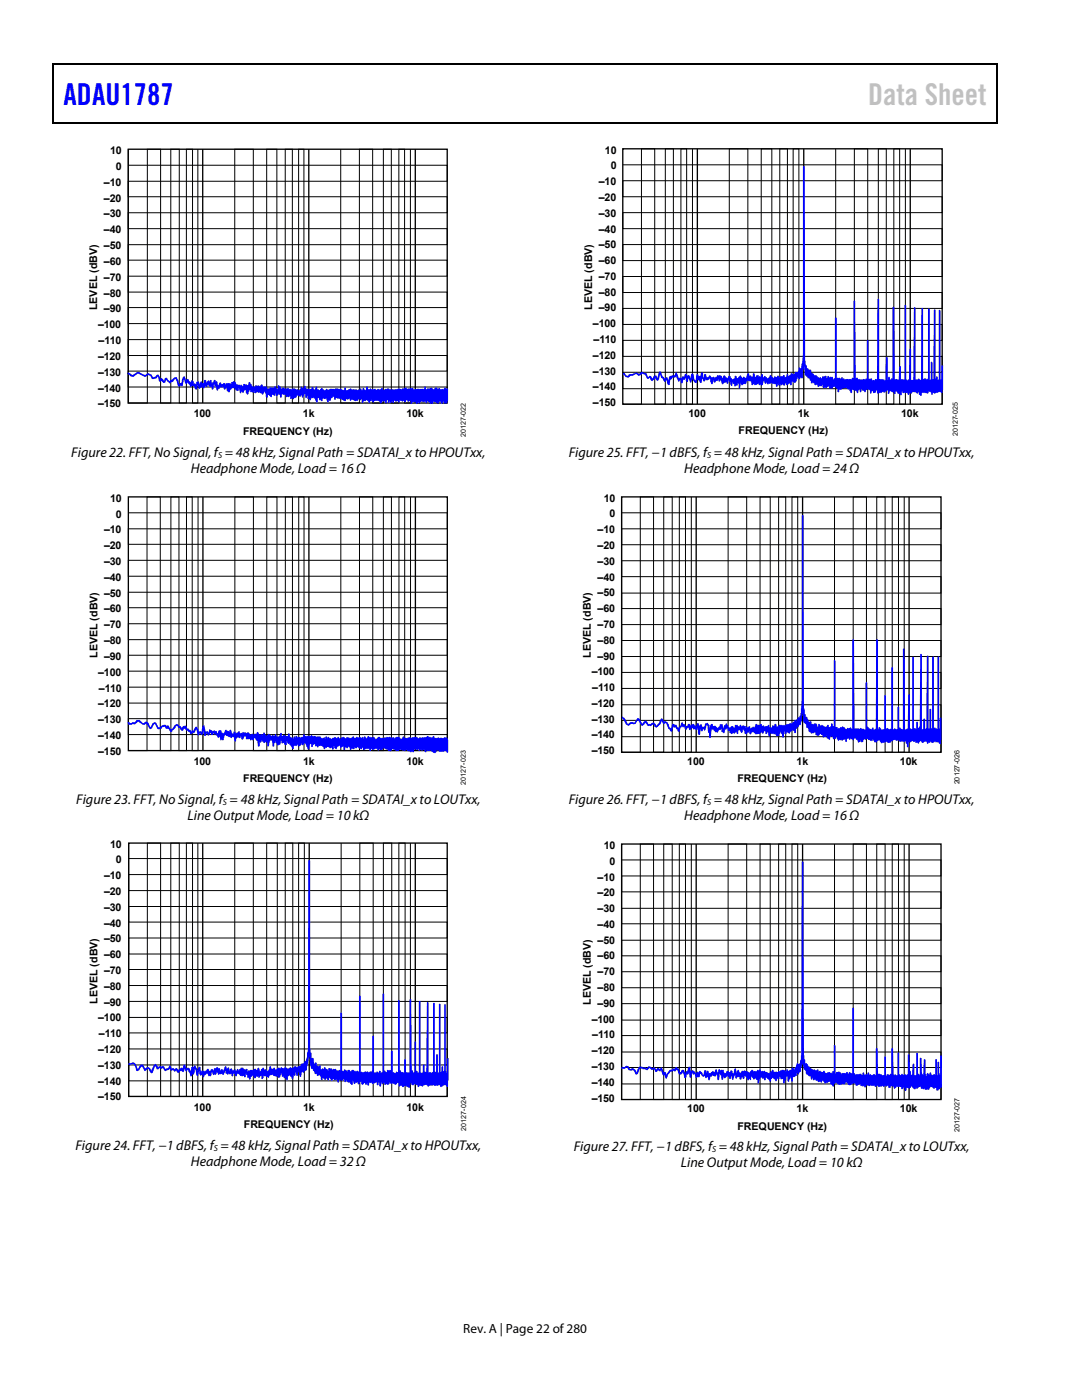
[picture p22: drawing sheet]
<svg xmlns="http://www.w3.org/2000/svg" width="216mm" height="279mm" viewBox="0 0 216 279" stroke-linecap="round" stroke-linejoin="round" font-family="sans-serif">
<defs><g id="words">
<text font-size="6" fill="#00f" x="12.7" y="21">ADAU1787</text>
<text font-size="6" fill="#c0c0c0" x="173.2" y="21">Data Sheet</text>
<g font-size="2.8">
<text x="14.2" y="91.1">Figure 22. FFT, No Signal, f = 48 kHz, Signal Path = SDATAI_x to HPOUTxx,</text>
<text x="38.1" y="94.3">Headphone Mode, Load = 16 Ω</text>
<text x="113.5" y="91.1">Figure 25. FFT, −1 dBFS, f = 48 kHz, Signal Path = SDATAI_x to HPOUTxx,</text>
<text x="136.5" y="94.3">Headphone Mode, Load = 24 Ω</text>
<text x="15.2" y="160.4">Figure 23. FFT, No Signal, f = 48 kHz, Signal Path = SDATAI_x to LOUTxx,</text>
<text x="113.5" y="160.4">Figure 26. FFT, −1 dBFS, f = 48 kHz, Signal Path = SDATAI_x to HPOUTxx,</text>
<text x="37.4" y="163.6">Line Output Mode, Load = 10 kΩ</text>
<text x="136.5" y="163.6">Headphone Mode, Load = 16 Ω</text>
<text x="15" y="229.4">Figure 24. FFT, −1 dBFS, f = 48 kHz, Signal Path = SDATAI_x to HPOUTxx,</text>
<text x="38.1" y="232.6">Headphone Mode, Load = 32 Ω</text>
<text x="114.5" y="229.7">Figure 27. FFT, −1 dBFS, f = 48 kHz, Signal Path = SDATAI_x to LOUTxx,</text>
<text x="135.9" y="232.9">Line Output Mode, Load = 10 kΩ</text>
</g>
<text font-size="2.6" x="92.4" y="266">Rev. A | Page 22 of 280</text>
<g font-size="2.1">
<text x="22" y="30.8">10</text>
<text x="23.1" y="33.9">0</text>
<text x="120.7" y="30.7">10</text>
<text x="121.9" y="33.8">0</text>
<text x="20.7" y="40.2">–20</text>
<text x="20.7" y="37.1">–10</text>
<text x="119.5" y="40.1">–20</text>
<text x="119.5" y="37">–10</text>
<text x="20.7" y="46.6">–40</text>
<text x="20.7" y="43.4">–30</text>
<text x="119.5" y="46.4">–40</text>
<text x="119.5" y="43.3">–30</text>
<text x="20.7" y="52.9">–60</text>
<text x="20.7" y="49.7">–50</text>
<text x="119.5" y="52.7">–60</text>
<text x="119.5" y="49.6">–50</text>
<text x="20.7" y="59.2">–80</text>
<text x="20.7" y="56">–70</text>
<text x="119.5" y="59">–80</text>
<text x="119.5" y="55.9">–70</text>
<text x="19.4" y="61.9" transform="rotate(-90 19.4 61.9)">LEVEL (dBV)</text>
<text x="19.6" y="65.5">–100</text>
<text x="20.7" y="62.3">–90</text>
<text x="118.2" y="61.8" transform="rotate(-90 118.2 61.8)">LEVEL (dBV)</text>
<text x="118.3" y="65.3">–100</text>
<text x="119.5" y="62.2">–90</text>
<text x="19.6" y="71.8">–120</text>
<text x="19.7" y="68.7">–110</text>
<text x="118.3" y="71.6">–120</text>
<text x="118.4" y="68.5">–110</text>
<text x="19.6" y="75">–130</text>
<text x="118.3" y="77.9">–140</text>
<text x="118.3" y="74.8">–130</text>
<text x="19.6" y="81.3">–150</text>
<text x="19.6" y="78.1">–140</text>
<text x="38.7" y="83.2">100</text>
<text x="60.5" y="83.2">1k</text>
<text x="81.1" y="83.2">10k</text>
<text x="118.3" y="81.1">–150</text>
<text x="137.4" y="83.1">100</text>
<text x="159.2" y="83.1">1k</text>
<text x="179.8" y="83.1">10k</text>
<text x="48.5" y="86.8">FREQUENCY (Hz)</text>
<text x="147.4" y="86.7">FREQUENCY (Hz)</text>
<text x="22" y="100.1">10</text>
<text x="120.5" y="100.1">10</text>
<text x="20.8" y="106.5">–10</text>
<text x="23.1" y="103.3">0</text>
<text x="119.2" y="106.4">–10</text>
<text x="121.6" y="103.3">0</text>
<text x="20.8" y="112.8">–30</text>
<text x="20.8" y="109.6">–20</text>
<text x="119.2" y="112.7">–30</text>
<text x="119.2" y="109.6">–20</text>
<text x="20.8" y="119.1">–50</text>
<text x="20.8" y="115.9">–40</text>
<text x="119.2" y="119">–50</text>
<text x="119.2" y="115.9">–40</text>
<text x="20.8" y="125.4">–70</text>
<text x="20.8" y="122.2">–60</text>
<text x="119.2" y="125.3">–70</text>
<text x="119.2" y="122.2">–60</text>
<text x="19.4" y="131.3" transform="rotate(-90 19.4 131.3)">LEVEL (dBV)</text>
<text x="20.8" y="131.7">–90</text>
<text x="20.8" y="128.5">–80</text>
<text x="117.9" y="131.3" transform="rotate(-90 117.9 131.3)">LEVEL (dBV)</text>
<text x="119.2" y="131.6">–90</text>
<text x="119.2" y="128.5">–80</text>
<text x="19.6" y="134.9">–100</text>
<text x="118.1" y="134.8">–100</text>
<text x="118.2" y="137.9">–110</text>
<text x="19.6" y="141.2">–120</text>
<text x="19.7" y="138">–110</text>
<text x="118.1" y="141.1">–120</text>
<text x="19.6" y="147.5">–140</text>
<text x="19.6" y="144.3">–130</text>
<text x="118.1" y="147.4">–140</text>
<text x="118.1" y="144.2">–130</text>
<text x="19.6" y="150.6">–150</text>
<text x="38.7" y="152.6">100</text>
<text x="60.5" y="152.6">1k</text>
<text x="81.1" y="152.6">10k</text>
<text x="118.1" y="150.5">–150</text>
<text x="137.1" y="152.6">100</text>
<text x="158.9" y="152.6">1k</text>
<text x="179.6" y="152.6">10k</text>
<text x="48.5" y="156.1">FREQUENCY (Hz)</text>
<text x="147.1" y="156.1">FREQUENCY (Hz)</text>
<text x="22" y="169.2">10</text>
<text x="23.1" y="172.3">0</text>
<text x="120.5" y="169.4">10</text>
<text x="121.6" y="172.6">0</text>
<text x="20.8" y="178.6">–20</text>
<text x="20.8" y="175.5">–10</text>
<text x="119.2" y="178.9">–20</text>
<text x="119.2" y="175.7">–10</text>
<text x="20.8" y="184.9">–40</text>
<text x="20.8" y="181.8">–30</text>
<text x="119.2" y="185.2">–40</text>
<text x="119.2" y="182">–30</text>
<text x="20.8" y="191.2">–60</text>
<text x="20.8" y="188.1">–50</text>
<text x="119.2" y="191.5">–60</text>
<text x="119.2" y="188.3">–50</text>
<text x="20.8" y="197.5">–80</text>
<text x="20.8" y="194.4">–70</text>
<text x="119.2" y="197.8">–80</text>
<text x="119.2" y="194.6">–70</text>
<text x="19.4" y="200.3" transform="rotate(-90 19.4 200.3)">LEVEL (dBV)</text>
<text x="19.6" y="203.8">–100</text>
<text x="20.8" y="200.7">–90</text>
<text x="117.9" y="200.6" transform="rotate(-90 117.9 200.6)">LEVEL (dBV)</text>
<text x="119.2" y="200.9">–90</text>
<text x="19.7" y="207">–110</text>
<text x="118.1" y="204.1">–100</text>
<text x="118.2" y="207.2">–110</text>
<text x="19.6" y="213.3">–130</text>
<text x="19.6" y="210.1">–120</text>
<text x="118.1" y="213.5">–130</text>
<text x="118.1" y="210.4">–120</text>
<text x="19.6" y="219.6">–150</text>
<text x="19.6" y="216.4">–140</text>
<text x="38.7" y="221.7">100</text>
<text x="60.5" y="221.7">1k</text>
<text x="81.1" y="221.7">10k</text>
<text x="118.1" y="219.8">–150</text>
<text x="118.1" y="216.7">–140</text>
<text x="137.1" y="221.9">100</text>
<text x="158.9" y="221.9">1k</text>
<text x="179.6" y="221.9">10k</text>
<text x="48.6" y="225.2">FREQUENCY (Hz)</text>
<text x="147.1" y="225.4">FREQUENCY (Hz)</text>
</g>
<g font-size="1.8">
<text x="43.5" y="91.3">S</text>
<text x="141.1" y="91.3">S</text>
<text x="44.5" y="160.6">S</text>
<text x="141.1" y="160.6">S</text>
<text x="42.7" y="229.6">S</text>
<text x="142.1" y="229.9">S</text>
</g>
<g font-size="1.4">
<text x="93" y="87.2" transform="rotate(-90 93 87.2)">20127-022</text>
<text x="191.2" y="87.1" transform="rotate(-90 191.2 87.1)">20127-025</text>
<text x="93" y="156.6" transform="rotate(-90 93 156.6)">20127-023</text>
<text x="191.5" y="156.5" transform="rotate(-90 191.5 156.5)">20127-026</text>
<text x="93" y="225.6" transform="rotate(-90 93 225.6)">20127-024</text>
<text x="191.5" y="225.8" transform="rotate(-90 191.5 225.8)">20127-027</text>
</g>
</g></defs>
<path d="M10.5 12.7h.3v1h-.3zM198.8 12.7h.2v1h-.2zM198.8 12.7h.2v.3h-.2zM198.8 24.4h.2v.3h-.2z" fill="#000"/>
<path d="M10.5 12.8h188.3M10.7 13.7v11M198.9 13.7v11M10.5 24.5h188.3" fill="none" stroke="#000" stroke-width=".25"/>
<path d="M25.6 29.8h63.6v50.6h-63.6zM40.4 29.8v50.6M61.6 29.8v50.6M82.9 29.8v50.6" fill="none" stroke="#000" stroke-width=".27"/>
<path d="M25.6 29.8v50.6h3.8v-50.6h2.6v50.6h2.1v-50.6h1.7v50.6h1.4v-50.6h1.2v50.6h1.1v-50.6M25.6 33h63.6v3.2h-63.6v3.1h63.6v3.2h-63.6v3.1h63.6v3.2h-63.6v3.1h63.6v3.2h-63.6v3.2h63.6v3.1h-63.6v3.2h63.6v3.2h-63.6v3.2h63.6v3.1h-63.6v3.1h63.6v3.2M68 29.8v50.6h3.7v-50.6h2.7v50.6h2.1v-50.6h1.6v50.6h1.5v-50.6h1.1v50.6h1.2v-50.6M46.8 80.4v-50.6h3.7v50.6h2.7v-50.6h2v50.6h1.7v-50.6h1.4v50.6h1.3v-50.6h1v50.6" fill="none" stroke="#000" stroke-width=".2"/>
<path d="M25.6 74.3l.9 .5 .8-.6h.4l.8 .5a.48 .48 0 0 0 .8-.1l.4-.1 .5 .2 .3 .6 .5-.1 .3-.4h.3l.4 .8 .1-.1h.2l.5 .6 .1-.5 .2-.2 .3 .1 .4 .6 .1-.2 .5-.1 .3-.4 .5-.1 .4 .6 .2 .8 .1-.3h.3l.1-.7 .4-.6 .2 .1 .3 .8v-.3l.3-.1 .3 .6 .1-.1 .2 .2 .1-.3 .2-.1 .2 .2 .1 .6v-.2h.3l.1 .3v-.5l.3-.2 .3 .1 .1 .6 .3-.7h.2l.1 .4 .2-.1v.2l.1-.7a.26 .26 0 0 1 .3 0 .26 .26 0 0 1 .2 .2l.1 .3 .1-.4 .3-.1 .1 .4 .1-.4h.3l.1 .8v-.3l.3-.1v-.2a.26 .26 0 0 1 .1-.2 .26 .26 0 0 1 .3 0v.3l.3-.1 .2 .8 .1-.1 .2-.4 .3-.1 .1 .4 .6-.3 .1 .4 .2-.4 .2 .3 .2-.3 .2 .1 .3-.1 .1 .2v-.3l.5-.2 .4 .2 .2 .5h.6l.1 .2 .1-.2h.2l.2 .4 .1-.4a.23 .23 0 0 1 .3-.2 .23 .23 0 0 1 .2 .3l.1-.2 .2 .2 .3-.1v-.5l.1-.1 .2 .1 .6 .9 .1-.1 .2 .1 .3-.3 .2 .3 .2-.3 .4 .3 .3-.5 .3 .5 .4-.1 .1 .1h.2l.1 .4 .5-.1 .1-.2 .8 .1 .2-.3 .5 .6v-.6l.2-.2 .4 .3v.3h.2a.32 .32 0 0 1 .4-.2 .32 .32 0 0 1 .2 .3h.5l.1-.2 .2 .4 .2-.2a.35 .35 0 0 1 .5 .4l.1-.4 .1-.1 .6 .1v.4a.33 .33 0 0 1 .3-.3 .33 .33 0 0 1 .4 .2l.2-.7 .6 .2 .2-.4 .5 .7 .1-.2 .4 .2 .3-.1 .2-.4 .3 .3 .1 .4 .4-.7 .2 .1v.4l.5 .2 .1-.2a.28 .28 0 0 1 .3-.3 .28 .28 0 0 1 .3 .4l.2-.1v.4l.5-.5 .1 .2h.4l.2-.2h.7l.2 .2a.3 .3 0 0 1 .1-.3 .3 .3 0 0 1 .4 .1l.2 .1 .5-.1 .3 .3h.4v-.4l.2-.2 .1 .2v.5l.2-.1a1 1 0 0 1 1.1-.2h.8l.2 .2a.28 .28 0 0 1 .3-.2 .28 .28 0 0 1 .2 .3l.1-.4h.2l.1 .3h.1v-.3l.2-.2 .2 .4 .2 .1 .3-.7h.2l.1 .6 .4-.3 .6 .3 .2-.2 .3 .2 .4-.2 .4 .2 .4-.4 .2 .2v.3l.5-.3 .2 .2a.41 .41 0 0 1 .7-.1l1.3 .1 .5-.3 .5 .2 .8-.4 .2 .3h.7l.2-.2 .1 .1 .2-.1 .4 .4 .7-.3 .4 .2h.7l.1-.1 .2-.4 .2 .1v.4l.2 .1v-.2l.5-.1a.49 .49 0 0 1 .8 .3l.2-.1a.27 .27 0 0 1 .2-.4 .27 .27 0 0 1 .3 .3l.1-.1 .2 .2 .2-.3 .1 .4 .5-.2 .2 .1 .3-.4 .6 .4v2.2l-.1 .6h-.7l-.1-.4-.2 .4-.3-.1a.25 .25 0 0 0-.3-.2 .25 .25 0 0 0-.2 .3l-.1 .1-.2-.3-.1 .1-.6-.2-.1 .3h-.3l-.1-.3-.1 .4-.2-.4-.2 .1-.2-.2-.2 .3-.2-.3-.4 .1-.4-.1-.4 .4-.3-.3v.2a.28 .28 0 0 1-.4 .2 .28 .28 0 0 1-.1-.4h-.3l-.2 .1-.1-.2v.3l-.2 .2-.2-.1v-.4l-.3-.1v.2l-.3-.1v-.2h-.3l-.2 .4-.2-.3-.3 .2-.5-.4v.4l-.2 .1-.3-.3a.36 .36 0 0 1-.6 0l-.3 .4-.1-.3-.3 .3-.3-.3-.1 .3-.3-.6-.2 .7h-.2l-.1-.4a.41 .41 0 0 0-.7 .2l-.1 .2a.91 .91 0 0 0-1.3-.4l-.1-.1v.3h-.3l-.1-.6-.1 .4-.2-.1-.2 .4-.2-.4-.3-.2-.3 .3-.2-.3-.4 .6-.1-.2v-.6l-.3 .3-.2-.4-.3 .4a1.27 1.27 0 0 1-1.2-.2l-.1 .2h-.3l-.1-.4a.41 .41 0 0 1-.7 .1v.4l-.5-.1a.42 .42 0 0 1-.4-.5l-.2 .2-.7-.1-.2-.1-.2 .4-.1-.2v-.3l-.3-.2-.4 .8-.3 .1-.1-.2v.4l-.2 .1-.4-.9-.1 .3-.4-.2-.2 .5-.1 .1-.2-.2v-.4v.3h-.3l-.1-.4-.2 .1v.7l-.2 .1-.3-.4v-.4l-.8-.1-.2 .5-.2-.3-.3-.1v-.5l-.3 .5-.2-.2v-.6l-.1-.1-.2 .2a.4 .4 0 0 1-.3 .5l-.2-.5a.31 .31 0 0 1-.2 .3 .31 .31 0 0 1-.3-.1l-.4-.1v.4l-.3 .2-.2-.1-.2 .3-.2-.2v-.2l-.1 .3-.3-.1-.1-.7-.1 .4-.6 .1-.1-.5-.6-.1h-.2v.6l-.2 .1-.4-.8-.4 .5-.2-.2-.1-.4v.5h-.2l-.3-.3-.1 .5-.2 .1-.4-.5h-.2v.4l-.2 .2-.3-.3v-.6l-.2-.2v-.3l-.2 .5a.22 .22 0 0 1-.3 .2 .22 .22 0 0 1-.1-.3l-.3 .1-.1-.3-.2 .2-.2-.2-.5 .3-.3-.5-.1 .4-.2-.1v-.2l-.3 .2-.1-.4h-.1v.2l-.4 .6-.4-.3v-.5l-.3 .1v.3a.3 .3 0 0 1-.3 .1 .3 .3 0 0 1-.2-.3l-.1 .4-.2-.1-.2-.9-.2 .5a.58 .58 0 0 1-.7-.5l-.1-.1-.5 .1-.3 .6a.38 .38 0 0 1-.5 .1 .38 .38 0 0 1-.2-.4l-.1-.6-.1 .5a.33 .33 0 0 1-.5-.4l-.1-.1-.3 .2-.2-.2-.5 .8-.2-.2-.1-.6-.2-.1-.1-.4-.2 .9-.2 .2-.2-.1-.1-.6-.3 .1-.3-.5-.2 .5h-.3v-.2l-.2 .5-.6-.1-.1-.2v.1l-.3 .3-.2-.2-.1-.7-.2 1-.2 .1-.2-.2-.1-.4-.4-.1-.1-.3a.3 .3 0 0 1-.1 .3 .3 .3 0 0 1-.3 .1l-.1-.5-.3-.2-.1-.2-.2 .3-.3-.2-.2-.7-.3 1.3-.1 .1-.2-.2-.3 .3-.3-.1-.4-1.5-.4 .3a.39 .39 0 0 1-.5 .3l-.1 .2-.2 .1-.7-.7-.3 .5-.3 .1-.4-.4-.2 .2-.3-.1-.3-1-.2 .5h-.7h-.2l-.4-.7-.4-.1-.3 .3a.64 .64 0 0 1-.8-.2l-.9-.3-.9 .6-.6-.1-.2-.3-.4-.2z" fill="#00f"/>
<path d="M25.6 99.2h63.7v50.6h-63.7zM40.5 99.2v50.6M61.6 99.2v50.6M82.9 99.2v50.6" fill="none" stroke="#000" stroke-width=".27"/>
<path d="M39.5 99.2v50.6h-1.1v-50.6h-1.2v50.6h-1.5v-50.6h-1.6v50.6h-2.1v-50.6h-2.7v50.6h-3.7M68 99.2v50.6h3.7v-50.6h2.7v50.6h2.1v-50.6h1.6v50.6h1.5v-50.6h1.2v50.6h1.1v-50.6M25.6 102.3h63.7v3.2h-63.7v3.1h63.7v3.2h-63.7v3.2h63.7v3.2h-63.7v3.1h63.7v3.2h-63.7v3.2h63.7v3.1h-63.7v3.1h63.7v3.2h-63.7v3.2h63.7v3.1h-63.7v3.2h63.7v3.2M46.9 149.8v-50.6h3.7v50.6h2.6v-50.6h2.1v50.6h1.6v-50.6h1.5v50.6h1.2v-50.6h1.1v50.6" fill="none" stroke="#000" stroke-width=".2"/>
<path d="M25.4 144.2l.3-.2 .4 .3 .4-.2a.64 .64 0 0 0 .8-.4h.5l.7 .6h.2a.55 .55 0 0 1 .8-.2l.5 1 .5-.8 .3-.2 .3 .1 .5 1 .4-.1 .3-.3a.68 .68 0 0 1 1 .2v-.2h.3l.5 .8 .5-.5a.59 .59 0 0 1 .5-.5 .59 .59 0 0 1 .7 .3h.2l.3 .5 .2-.5 .4-.1h.2l.3 .7 .2-.1 .1 .2 .3 .1 .2 .4 .2-.4 .2 .1 .4-.7 .2-.1 .5 1 .3-.1 .2 .3 .2-1.3 .2-.2 .2 .1 .2 1.2h.6v.3l.2-.8 .5 .2v.2l.5-.2 .1 .3 .3-.1 .1 .4h.2l.1-.4a.34 .34 0 0 1 .3-.2 .34 .34 0 0 1 .3 .2v.4l.1-.1 .2 .1 .1 .2 .4-.8 .2-.1 .1 .2 .5 .2 .2-.4 .2 .4v.3h.1l.2 .2 .2-.5h.2l.1 .3 .3-.1 .2 .1v-.3h.2h.1l.1 .5 .1-.2h.4l.1-.2 .4 .2 .1-.1 .3 .1 .2-.1 .3 .1 .1 .4 .4-.3 .3 .2 .1-.2h.4l.1 .2v-.3l.3-.2 .1 .5 .1-.1 .3 .2 .3-.2v.3l.2-.6h.2l.4 .7 .6-.5 .4 .6 .3-.3 .1 .2 .3-.1 .2-.3 .3 .5 .6-.2v-.4l.1-.1h.2l.1 .6a.37 .37 0 0 1 .4-.2 .37 .37 0 0 1 .3 .3l.5-.1v-.4l.2-.2 .1 .2v.5l.3 .2h.3v.2l.3-.4 .3 .3v-.4h.3v.2l.6-.1 .1 .2 .3-.1 .1 .1 .1-.6 .2-.1 .2 .5h.4l.2-.2 .1 .2 .2-.1 .2 .1 .2-.3 .3 .3 .2-.1 .4 .1h.7l.2 .3 .1-.1 .2 .2 .3-.3 .3 .3 .2-.4 .2 .3 .2-.3 .2 .3 .2-.1 .2 .3 .3-.3 .2 .1 .1-.2 .6 .2 .2-.3 .3 .4h.2l.2-.3a.46 .46 0 0 1 .7 .2l.1 .1 .3-.3 .2 .1 .1-.1 .3 .2 .6-.3 .3 .3 .4-.3 .3 .3 .3-.3 .3 .3 .2-.3 .3 .5v-.5h.3l.3 .4 .3-.5 .2 .2 .2-.1 .1 .2 .7-.1 .3 .5 .4-.5 .3-.1a.43 .43 0 0 0 .7 .2l1.3-.2 .3 .2 .5-.1 .3 .2a.61 .61 0 0 1 1.1 .1h.3l.3-.4h.2v.3h.6l.2-.2 .1 .1 .3-.1 .1 .2 .2-.2h1.1a.25 .25 0 0 0 .2 .2 .25 .25 0 0 0 .3-.2l.8 .1 .8-.3 .1 .2h.4l.1 .3v-.2l.3-.1 .2-.2 .2 .3h.5a.33 .33 0 0 1 .6 .1h.7l.1-.2 .6 .1 .2 .5v2.4l-.1 .1h-.2v-.5l-.2 .2-.3-.1-.1 .3h-.7l-.2-.3-.5-.1a.48 .48 0 0 1-.3 .6 .48 .48 0 0 1-.6-.2l-.1-.3-.7 .1-.3-.2v.4l-.2 .1-.3-.6-.4 .3-.3-.3-.2 .3-.2-.5-.3 .3-.1-.2-.5 .1v.4l-.2 .2-.1-.2v-.3l-.2 .4h-.2l-.1-.5-.2 .4-.5-.4-.3 .3-.8-.2a.26 .26 0 0 0-.3-.1 .26 .26 0 0 0-.1 .2l-.3 .1-.1-.3-.1 .3-.7-.5-.2 .2a.47 .47 0 0 1-.5 .3 .47 .47 0 0 1-.4-.5l-.2 .2-.2-.2a.32 .32 0 0 0-.6 .2l-.4 .1-.2-.2-.3 .3-.1-.4h-.5l-.4 .3-.4-.3v.3l-.1 .2-.2-.5h-.7l-.5 .3-.1-.5-.3 .3-.6-.2-.1-.2a.31 .31 0 0 1-.3 .3 .31 .31 0 0 1-.3-.3l-.1 .4-.6-.1-.1 .3-.2-.2v-.3l-.3-.2-.2 .4-.3-.3-.3 .6-.2-.2v-.6l-.5 .4-.3-.5-.2 .2-.1-.1-.2 .6h-.2l-.3-.2-.1-.4v.5l-.2 .2-.3-.4a.42 .42 0 0 1-.7-.1l-.3 .2-.2-.2v.3l-.2 .1-.1-.4-.4-.3-.2 .1a.28 .28 0 0 0-.3-.1 .28 .28 0 0 0-.2 .3h-.2l-.1-.2h-.3l-.1-.4-.2 .1-.2-.1v.4l-.1 .2-.2-.2v-.4h-.2l-.2 .9-.1 .2h-.2l-.5-1.3h-.2v.2a.25 .25 0 0 1-.3 .2 .25 .25 0 0 1-.2-.3l-.1 .3-.5 .3-.2-.1-.1-.3a.23 .23 0 0 1-.1 .3 .23 .23 0 0 1-.3-.2h-.2l-.1 .7-.2 .1-.4-.9-.1 .1-.2-.3-.2 .1-.1-.2-.1-.4-.1 .6-.2 .2-.3-.1v-.5l-.3 .2h-.2l-.2-.5-.1 .8-.5 .2-.1-.4-.2-.1-.2-.3v.2l-.2 .1v.5l-.2 .2-.1-.1-.1-1.1-.2-.1-.3 .3-.1 .8-.2 .2-.2-.2v-.6a.29 .29 0 0 0-.3-.1 .29 .29 0 0 0-.2 .2l-.5-.5-.3 .4-.2-.3v.9v.2h-.3l-.1-1.1-.4-.3-.1-.3h-.2l-.2 .5-.2-.2-.3 .2-.1-.3h-.8v-.5l-.3-.1-.3 .7h-.3l-.2-.6-.2 .3-.2-.2h-.3l-.4 .9-.1-.2-.1-.7-.3-.1-.3 .3-.1-.3-.3 .1-.6-.2v-.2l-.3 .1-.3 1-.2-.3-.3 .3-.2-.8-.3 .2-.2-.4h-.2l-.1-.3-.2 .1-.3-.3-.1 .3h-.3l-.1-.3-.2 .4a.32 .32 0 0 1-.3 0 .32 .32 0 0 1-.2-.3l-.2 .1v.3h-.4v-.9l-.1 .4-.3 .4h-.2l-.1-.3h-.2l-.2 .4-.2-.2-.2-1.1-.5 .8-.3-.1-.1 .3h-.3l-.2-.3-.6-.4-.3-.4h-.2l-.1 .3-.3 .2-.4-.6h-.3l-.3-.5-1.1 1.3h-.2l-.5-.7h-.4l-.2-.4-.5 .1-.2 .3-.2 .1a.44 .44 0 0 1-.7-.2l-.4-.8-.3 .3-.2 .5-.4 .2-.9-1.1-.4 .3-1.2-.7a.69 .69 0 0 1-1 .5 .63 .63 0 0 1-1.1-.3z" fill="#00f"/>
<path d="M25.7 168.3h63.5v50.5h-63.5zM40.4 168.3v50.5M61.7 168.3v50.5M82.9 168.3v50.5" fill="none" stroke="#000" stroke-width=".27"/>
<path d="M25.7 168.3v50.5h3.7v-50.5h2.6v50.5h2.1v-50.5h1.7v50.5h1.4v-50.5h1.2v50.5h1.1v-50.5M25.7 171.3h63.5v3.2h-63.5v3.2h63.5v3.2h-63.5v3.1h63.5v3.2h-63.5v3.2h63.5v3.1h-63.5v3.2h63.5v3.2h-63.5v3.2h63.5v3h-63.5v3.2h63.5v3.2h-63.5v3.2h63.5v3.1M68.1 168.3v50.5h3.7v-50.5h2.7v50.5h2v-50.5h1.7v50.5h1.4v-50.5h1.2v50.5h1.1v-50.5M46.8 218.8v-50.5h3.7v50.5h2.7v-50.5h2.1v50.5h1.6v-50.5h1.5v50.5h1.2v-50.5h1.1v50.5" fill="none" stroke="#000" stroke-width=".2"/>
<path d="M61.6 171.7l.3 .1v37.2l.1 1.1h.1v1l.4 .1 .2 1.1h.2l.1-.3 .2 .2 .1 .6 .2-.1 .1 .2 .1-.2h.3v.7l.4-.2 .2 .1 .2-.3 .2 .3h.3l.1 .4 .3-.6 .3 .2h.3l.1 .2v-.2h.3l.1 .2v-.2h.2l.1 .4 .2-.1 .1 .2 .3-.3 .2 .1v-11.4l.2-.1 .2 .1v11.5l.3 .1 .2-.4 .4 .2v.4l.1-.2a.29 .29 0 0 1 .3-.3 .29 .29 0 0 1 .2 .3l.3-.1a.3 .3 0 0 1 .4-.2 .3 .3 0 0 1 .2 .5l.1-.3 .2 .1 .3-.1 .1 .1h.2l.1-15 .3 .1v14.9l.4 .3 .5-.3 .1 .2 .4-.1 .3 .2v-.2l.4 .1 .2-.3v-6.8l.2-.2 .1 .2v7.1h.5l.1-.2 .4 .2 .2-.3 .2 .3 .1 .1 .2-.1v-15.6l.2-.1 .2 .1v15.3h.2v.3h.3l.1-.4 .3 .1 .2-.2 .2 .2v.3v-4.1l.2-.2 .2 .2v4.1h.1l.5 .2v-.3l.4 .1v-14.2l.2-.2 .2 .2v13.8h.2v.4l.6 .1v-2.5l.2-.2 .2 .2v2.4h.7v-14.5l.2-.2 .2 .2v14.2l.3-.1v.4h.3v-6l.2-.2 .1 .2v5.7h.3v.4h.3v-14.1l.2-.2 .1 .2v14l.3 .2 .1-.1 .1-1.5 .1-.2 .2 .2v1.2l.4 .2 .1-13.9 .1-.1 .2 .1v13.9h.4l.1 .1 .4-.1v-13.7l.2-.2 .2 .2v13.5l.2 .2v-3.4l.2-.2 .2 .2v3.4h.2v-13.5l.1-.2 .2 .2v13.5l.2-.2v-1h.3v1h.1l.1-13.2 .2-.2 .2 .2v13.2l.2 .2v-2.8h.3l-.1 5.6-.2 .2-.2-.5h-.4l-.6 .5-.2-.1-.1-.4-.4 .2-1-.2-.1 .2-.2-.2-.1 .2-.3-.1-.2 .3-.3-.4-.6 .1a.31 .31 0 0 1-.2 .2 .31 .31 0 0 1-.3 0l-.2-.2-.3 .4-.2-.4-.7-.2a.35 .35 0 0 1-.4 .1 .35 .35 0 0 1-.2-.3l-.2 .7a.22 .22 0 0 1-.2 .2 .22 .22 0 0 1-.2-.2h-.3v-.4l-.1 .2h-.3a.27 .27 0 0 1-.3 .3 .27 .27 0 0 1-.2-.4h-.3l-.2 .3-.2-.2v-.5l-.3-.1v.1a.31 .31 0 0 1-.3 .3 .31 .31 0 0 1-.3-.3l-.1 .1-.1-.1-.3 .1-.4-.3v.4a.37 .37 0 0 1-.4 .1 .37 .37 0 0 1-.3-.3l-.2 .3-.2-.4-.4 .3-.1-.4v.7l-.2 .2-.2-.2v-.6h-.2v.3l-.2 .2-.1-.2v-.4l-.8 .3-.2-.3-.2 .2-.3-.1-.2 .6-.2-.2v-.3l-.3 .3-.3-.4a.31 .31 0 0 1-.3 .4 .31 .31 0 0 1-.3-.3v-.4l-.3 .1v.3l-.3 .2-.1-.2v-.3l-.2 .2-.3-.1v.3h-.2l-.3-.7v.7a.31 .31 0 0 1-.5 .1 .31 .31 0 0 1-.1-.4l-.3 .1-.5-.6-.1 .5-.2-.5h-.3a.33 .33 0 0 1-.3 .2 .33 .33 0 0 1-.3-.2l-.3 .6-.2-.2v-.4h-.2a.33 .33 0 0 1-.3 .1 .33 .33 0 0 1-.3-.2l-.3 .3-.5-.6v.4l-.2 .1-.3-.4a.26 .26 0 0 1-.2 .2 .26 .26 0 0 1-.3 0l-.2-.4-.2 .5h-.2l-.4-1.1-.2 .3h-.2l-.2-.4h-.3l-.1-.5-.3-.2v-.3h-.3l-.2-.6-.2-1.9-.4 2.1v.6l-.3 .2-.1-.1-.3 .5-.3-.3-.2 1.1h-.3l-.2-.9-.2 .7h-.2l-.2-.7-.1 .7h-.2l-.1-.3-.1 .9h-.3v-.5l-.2 .1-.2-.3-.1 .2-.3-.1v.8l-.1 .1-.4-.5v-.7v.6l-.2 .2-.1-.2v-.3l-.1 .2h-.2l-.2-.7-.2 .8-.2 .1h-.2l-.1-.4-.2 .2-.7-.2-.1-.3-.7 .3v.2l-.1 .2-.5-.2-.1-.2-.1 .1-.3-.1v.4l-.3 .3-.1-.2v-.7l-.4 .5h-.2l-.1-.5-.1 .4-.3-.1v.3l-.3 .1-.5-.7-.1 .4h-.2v.4l-.2 .2-.1-.2v-.3h-.3l-.3-.7-.2 .7-.2-.1v-.2l-.4 .1-.1-.1h-.2l-.6-.5-.3 .6-.3-.5-.2-.1v.5l-.2 .1-.2-.1-.1-.5-.2 .3-.2-.4-.2 .4-.3-.3-.1 .1-.1-.5-.3 .4a.24 .24 0 0 1-.2 .3 .24 .24 0 0 1-.2-.3l-.2 .2-.6 .1-.2-.7-.2 .7-.3-.1-.2 .2-.3-.6-.2 .8-.6-.1-.1-.4h-.2l-.1 .2-.3 .1-.2 .4-.2-.1v-.3l-.4 .1-.2-.2v-.7l-.2 .9h-.4l-.3-1.4-.2 1.1-.3 .1-.1-.3v.5l-.1 .1-.2-.1-.5-1.2-.3 .3-.2-.1-.2-.5-.1 .6a.27 .27 0 0 1-.3 .1 .27 .27 0 0 1-.2-.3l-.4 .4a.32 .32 0 0 1-.6-.2l-.1-.2-.1 .2h-.2l-.2-.2-.4 .1-.2-.1-.1-.4-.2 .3-.4 .1a.28 .28 0 0 1-.3 .2 .28 .28 0 0 1-.2-.2l-.3-.5a.37 .37 0 0 1-.6 0 .4 .4 0 0 1-.7 .2l-.2-.6-.5 1.4-.2 .1-.5-.4-.2-.5-.6 .5-.2-.1-.5-.9-.5 .8-.5 .2-.1-.1-.5-1.3-.1-.1-1 .2v-.3l1-.2 .4 .2 .5 1.1 .7-.9h.3l.5 .8 .3-.2h.4l.3 .2 .2 .5 .5-1.2 .3-.2 .4 .4 .1 .4 .2-.3h.6a.37 .37 0 0 1 .6 .3l.1 .2 .2-.1a.58 .58 0 0 0 .6-.5h.2l.3 .5 .3-.1 .3 .3 .2-.3 .2 .1 .3 .5v-.2l.5-.4 .4 .1 .1-.6 .2-.2 .2 .1 .2 .7 .2-.1h.3l.4 .7 .1-.7a.23 .23 0 0 1 .2-.2 .23 .23 0 0 1 .2 .2l.1-.4h.3l.4 1 .2-.7 .4-.1 .1 1.1 .2-.4 .5 .1 .1 .3 .1-.3h.3v-.3l.3-.1 .1 .4 .3 .1 .1-.4h.4l.1 .4 .1-.6h.3a.27 .27 0 0 1 .3-.2 .27 .27 0 0 1 .3 .3l.3-.1 .1 .6 .1-.4h.3l.1 .4 .4-1 .2 .1 .1 .4 .4-.3 .3 .6a.3 .3 0 0 1 .1-.3 .3 .3 0 0 1 .3-.1l.1 .5h.3v-.3h.3l.1 .4 .3-.5 .3 .4v-.3l.3-.1v-.2a.4 .4 0 0 1 .6 .2l.3 .3a.32 .32 0 0 1 .5-.2v.4l.2-.2 .2 .1 .2-.2h.5a.41 .41 0 0 1 .7 0l.4-.4 .3 .7h.1l.1-.4 .4-.3 .3 .4 .2-.1 .4 .4 .2-.1 .3-.9h.1l.1 .4 .4 .1 .2-.2 .3 .4 .2-.1a.36 .36 0 0 1 .4-.3 .36 .36 0 0 1 .3 .2l.2-.3 .6 .2a.31 .31 0 0 1 .3-.2 .31 .31 0 0 1 .3 .3h.3a.39 .39 0 0 1 .2-.3 .39 .39 0 0 1 .5 .1l.4-.1a.27 .27 0 0 1 .3-.2 .27 .27 0 0 1 .2 .3 .42 .42 0 0 1 .6-.3l.2-.5h.3v-.1a.28 .28 0 0 0 .4-.3l.3-.2 .3-.7 .1-1.7z" fill="#00f"/>
<path d="M124.3 29.7h63.7v51h-63.7zM139.1 29.7v51M160.4 29.7v51M181.6 29.7v51" fill="none" stroke="#000" stroke-width=".27"/>
<path d="M124.3 32.9h63.7v3.2h-63.7v3.2h63.7v3.1h-63.7v3.2h63.7v3.2h-63.7v3.2h63.7v3.2h-63.7v3.2h63.7v3.2h-63.7v3.1h63.7v3.2h-63.7v3.2h63.7v3.2h-63.7v3.3h63.7v3.1M124.3 29.7h.1M138.2 29.7v51h-1.2v-51h-1.1v51h-1.5v-51h-1.6v51h-2.2v-51h-2.6v51h-3.7M166.8 29.7v51h3.7v-51h2.6v51h2.2v-51h1.5v51h1.6v-51h1.1v51h1.2v-51M145.5 80.7v-51h3.7v51h2.7v-51h2.1v51h1.6v-51h1.5v51h1.2v-51h1.1v51" fill="none" stroke="#000" stroke-width=".2"/>
<path d="M160.3 33.2h.2l.1 .1 .1 38.6v.9l.3 .3v.3l.3 .2 .1 .2h.4l.1 .6 .4 .1 .1 .4 .4-.1a1.08 1.08 0 0 0 1 .5l.1 .2a.34 .34 0 0 1 .5-.4l.4-.1 .1 .4 .2 .1 .1-.5 .2 .4 .3-.2 .2 .2 .2-.2 .2 .5 .3-.2v-12l.2-.2 .1 .2v12l.2-.1 .2 .1 .2-.1 .3 .1 .2-.2 .2 .3 .1-.1 .2 .2 .7-.1 .1 .2 .2-.2 .4 .1 .1-.3 .3 .1v-15.4l.2-.1 .1 .1 .2 15.4 .3-.1 .1 .3 .2-.1 .4 .2 .5-.2 .4 .1 .1-.1 .2-.1v-7.5l.1-.2 .2 .2v7.5l.7 .1v.1a.19 .19 0 0 0 .1 .2 .19 .19 0 0 0 .3-.1l.2 .1 .1-.3 .3 .1 .1-15.9 .2-.2 .1 .2v15.8l.4 .2 .2-.2 .7 .3 .1-4.7 .3 .2v4.4l.3-.6 .2 .2v.5l.1-.2 .1 .1 .1-.3h.2v-14.1l.2-.2 .2 .2v14.3l.4-.1 .2 .2 .2-.1 .1-2.5 .2-.1 .2 .1v2.6l.2-.2 .1 .2 .4-.1v-14.7l.2-.1 .1 .1v14.7l.2 .3 .2-.3h.2l.1-6 .1-.2 .2 .2v6.1h.4l.2-14.3 .1-.2 .2 .2v14.3v-.1h.4a.29 .29 0 0 1 .3-.1 .29 .29 0 0 1 .3 .2h.1l.1-14.1 .1-.2 .2 .2v13.9a.4 .4 0 0 1 .6 .1l.4-.2v-13.8l.2-.1 .1 .1v14.2l.2-.2v-3.4l.2-.1 .2 .1v3.4l.1-.1 .1-13.7 .2-.2 .2 .2v13.8l.2-.6 .2 .2v.5l.2-.1v-13.7l.2-.2 .2 .2v13.7h.1v-2.8h.4l-.1 5.3a.22 .22 0 0 1-.2 .2 .22 .22 0 0 1-.2-.1l-.3-.1-.6 .2a.38 .38 0 0 1-.7 0l-.1 .4-.2-.2v-.3l-.4-.2-.3 .4-.5-.2-.2 .2-.2-.2-.3 .2v.3l-.1 .2-.4-.2-.1-.5-.3 .2a.88 .88 0 0 0-1.2 0l-.3-.1v.2l-.2 .2-.2-.4-.4 .1-.2-.2-.3 .2-.2-.4v.6l-.2 .2-.2-.3h-.5l-.2-.5h-.2v.4l-.2 .1h-.1v-.3h-.3l-.4-.3-.2 .1v.4l-.2 .1-.2-.1v-.6l-.4 .4-.3 .1-.3-.2-.3 .3-.2-.5a.42 .42 0 0 1-.6 .5v-.5l-.2-.1v.3a.36 .36 0 0 1-.4 .3 .36 .36 0 0 1-.3-.5l-.2 .1-.1 .4-.2-.1-.1-.6-.4-.1-.1 .2-.2-.1v.3l-.2 .2-.2-.3-.4-.1-.1-.3-.1 .6h-.2l-.2-.4-.3 .7-.2-.5h-.3v-.2l-.2 .1-.3-.1-.1-.2v.7l-.1 .2-.4-.6v-.2l-.1 .1-.4-.2v-.2l-.7 .2-.2-.2-.2 .4-.3-.1-.3 .6-.2-.2v-.4l-.6-.6-.3 .1v.4l-.7-.1-.1-.4-.3 .1-.2 .3-.3-.2-.2 .2-.2-.1-.1-.6-.1 .3-.5-.1-.2 .2-.2-.1-.1-.3a.32 .32 0 0 1-.3 0 .32 .32 0 0 1-.2-.3l-.3-.2-.3 .2-.1-.5-.2-.1-.1-.4h-.3l-.1-.4-.1 .1-.4-.3-.2-2.2-.2 2.7-.2 .1-.3-.1-.2 .3-.3-.4-.2 .7a.5 .5 0 0 1-.9 .2h-.1l-.1 .7h-.2l-.1-.4h-.1l-.5 .4-.2-.5-.1 .1v.3a.37 .37 0 0 1-.4 .1 .37 .37 0 0 1-.3-.3l-.1 .3-.1 .1-.2-.3-.2 .3-.1-.2v-.4l-.1 .6-.2 .2-.2-.2v-.3l-.4-.2-.3 .1-.3-.3v.2h-.4v.2h-.2l-.2-.4h-.1v.2h-.3l-.1-.5-.3 .8-.2 .1-.3-.2-.2 .2-.1-.1-.1-.3-.3 .3h-.5v-.6l-.1 .4-.3 .3-.2-.2v-.6l-.2 .1-.6-.3-.1 .6-.3 .2-.2-.2-.1 .2-.1-.1-.2 .3-.3-.3v-.4l-.1 1.2-.1 .2-.2-.2v-.9h-.2v.4h-.4l-.1 .2-.2-.4-.4-.4v.7h-.2l-.2-.8-.3-.1v-.3l-.1 .7h-.3l-.1-.3-.6 .5-.3-.1-.2-.8-.1 .3-.2 .1-.2-.6-.1 .4h-.3l-.2 .4-.2-.1-.2-.5-.1 .8h-.3l-.3-1.1-.1 .3-.4 .1h-.2l-.1-.4-.1 .5-.2 .2-.4-.7-.2 .9h-.1l-.3-.5-.4-.2-.1 .6a.75 .75 0 0 1-.8-.8l-.3 .8-.3-.1-.2-.7-.1 .7h-.2l-.3-.2v-.5l-.2 .3-.3-.1-.1 .6-.2 .2-.1-.2-.1-.5-.3 .3h-.2l-.4-1.1-.1 .3-.6 .1-.2 .3h-.2l-.2 1-.1 .2-.4-.3-.1-.8-.2 .4-.3-.1-.3-.6-.3-.1-.2-.7-.2 .9a.33 .33 0 0 1-.5 .3l-.3-.5-.2 .4-.4 .3-.3-.4-.1-.3-.3 .2-.3-.1a.72 .72 0 0 0-.7-.8l-.2-.1-.8 .4-.5-.3-1.7 .7-.4-.2-.6-.5 .2-.3 .3 .1 .3 .4 .2 .1a.75 .75 0 0 1 .9-.3l.8-.4 .7 .3 .6-.4 .8 .3 .3 .8a.4 .4 0 0 1 .6-.2l.3 .4 .4-.6h.3l.3 .6 .3-1.2 .3-.2 .4 1 .3 .2 .2 .3 .2-.3h.2l.3 .7 .2-.8 .1-.2 .2 .1 .3-.3 .2 .2 .2-.1 .3-.6 .6 1.2 .2-.2 .3 .2v-.3a.23 .23 0 0 1 .3-.1 .23 .23 0 0 1 .2 .2l.2-.6 .3-.1 .1 .5 .2-.2h.2l.3 .6 .1-.8 .3-.2 .2 .4 .1 .7 .3 .3 .1-.8a.36 .36 0 0 1 .4-.4l.1 .4h.4l.1-.7 .2-.1 .2 .2 .1 .9 .1-.7h.4l.1 .6 .4-.1v-.2a.35 .35 0 0 1 .6 .3h.1a.34 .34 0 0 1 .4-.1 .34 .34 0 0 1 .2 .3l.5-.7 .3 .2a.45 .45 0 0 1 .7 .4l.1 .1v-.4l.1-.2 .3 .1 .4 .5 .1-.2a.32 .32 0 0 1 .6-.2v.3l.2 .3 .6-.2v-.4l.2-.1 .2 .2v.3h.3l.4-.6 .4 .6h.2v-.3l.4 .3 .2-.1 .3-.9h.2l.2 .6 .2-.2 .1 .3h.3v-.5l.2-.2 .2 .1v.7l.2-.2a.31 .31 0 0 1 .6-.1v.2a.25 .25 0 0 1 .3-.1 .25 .25 0 0 1 .1 .3l.3-.7 .2 .1v.5h.1l.2-.3 .2 .3h.2v.2l.3-.1 .1 .1 .4-.7 .5 .5 .1 .2 .1-.3 .4 .1 .4-.4 .2 .5a.54 .54 0 0 1 .7-.3l.2-.3 .2 .5h.2l.1-.1 .1-.5h.2l.1 .3h.2v-.2h.2v-.1a.33 .33 0 0 1 .4-.2 .33 .33 0 0 1 .2 .2l.4-.4h.4l.1-.2 .1-.7h.3l.1 .2 .2-.2 .3-2.8z" fill="#00f"/>
<path d="M124 99.2h63.8v50.9h-63.8zM138.9 99.2v50.9M160.1 99.2v50.9M181.4 99.2v50.9" fill="none" stroke="#000" stroke-width=".27"/>
<path d="M124 99.2v50.9h3.8v-50.9h2.6v50.9h2v-50.9h1.7v50.9h1.5v-50.9h1.2v50.9h1.1v-50.9M166.5 99.2v50.9h3.7v-50.9h2.7v50.9h2v-50.9h1.7v50.9h1.4v-50.9h1.3v50.9h1.1v-50.9M124 102.3h63.8v3.2h-63.8v3.2h63.8v3.2h-63.8v3.2h63.8v3.3h-63.8v3.1h63.8v3.2h-63.8v3.1h63.8v3.2h-63.8v3.2h63.8v3.2h-63.8v3.3h63.8v3.1h-63.8v3.2h63.8v3.1M145.3 150.1v-50.9h3.7v50.9h2.7v-50.9h2v50.9h1.7v-50.9h1.4v50.9h1.2v-50.9h1.2v50.9" fill="none" stroke="#000" stroke-width=".2"/>
<path d="M160 102.8l.3 .2 .1 38.4 .2 .4v.7l.2 .2v.4h.3l.2 .8 .6 .1v.5h.3l.3-.1h.4l.2 .6h.2v-.4l.1-.1 .4 .4 .2-.3 .4 .4 .4 .1 .2-.1 .2-.4 .2 .5 .3 .2 .2-.9h.1l.2 .1v.4l.1 .1v-13.1l.2-.2 .2 .2v13.1l.4 .1 .1 .3 .2-.1 .2 .1 .2-.3 .1 .3v-.2a.41 .41 0 0 1 .5-.1 .41 .41 0 0 1 .3 .3l.3 .1 .1-.2 .3 .1a.31 .31 0 0 1 .3-.2 .31 .31 0 0 1 .3 .3l.1-.1v-17.7l.1-.1 .2 .1 .1 17.7h1a.3 .3 0 0 1 .3-.1 .3 .3 0 0 1 .2 .1l.7 .2v-9.3l.2-.2 .2 .2v8.8l.8 .5 .2-.4 .3 .4 .4-.2v-17.7l.2-.1 .2 .1v17.8l.3-.4 .4 .4v.2l.5-.3v-6.5l.2-.2 .2 .2v6.5l.3-.1a.6 .6 0 0 0 .8 .1v-12.1l.1-.2 .2 .2v12.2h.1a.28 .28 0 0 1 .3-.1 .28 .28 0 0 1 .2 .2l.3-.2v-4.2l.2-.2 .2 .2v4.1v-.1l.2 .2 .4 .1v-15.9l.2-.2 .2 .2 .1 16 .5-.2 .1-6.7 .2-.2 .2 .2v6.7h.4v-14.2l.2-.2 .2 .2v14.2h.4v-1.2l.2-.2 .2 .2v1.1h.1l.2-.3 .1-14.3 .2-.2 .2 .2v14.9l.2-.2v-1.8l.2-.2 .2 .2v1.8l.2-.1 .1-14.3 .2-.2 .2 .2v14.5l.2-.1v-3.8l.2-.1 .1 .1v3.7l.2 .1v-14.2l.2-.2 .2 .2v14.1l.1-.1 .2 .2h.4v-14.2l.3-.1v14.3h.1v-2.2h.4l-.1 5.2-.2 .1-.4-.4-.4 .1-.2-.3-.5 .4-.4-.3-.1 .2h-.3l-.2 .2-.2-.1v-.3h-.5l-.1 .1a.31 .31 0 0 1-.4 .1 .31 .31 0 0 1-.1-.4l-.4 .3v.3l-.4-.2v-.4v.4l-.2 .1-.2-.3-.2 .1-.5-.3-.3 .4-.3-.2v1l-.2 .2-.1-.2v-.6l-.3-.1v-.4l-.3 .2-.6-.2-.2 .2-.2-.3h-.6l-.2-.1h-.3l-.4 .2a.66 .66 0 0 1-1 .1l-.2 .2h-.6l-.2 .2-.4-.7-.4 .2-.1-.1v.2a.32 .32 0 0 1-.3 .2 .32 .32 0 0 1-.3-.4l-.2-.2-.2 .3-.5-.2h-.2l-.2-.3-.4 .3-.1-.2-.3 .2-.1 .3-.2 .2-.1-.1-.2-.4a.41 .41 0 0 1-.5 .4l-.2-.5h-.2l-.1-.3-.3 .1-.2 .3-.4-.3-.3 .3-.3-.4-.2 .2v.4l-.2 .2-.1-.2v-.4l-.7 .3-.1-.4-.1 .3h-.2l-.1-.7v.7l-.2 .1-.3-.4v-.5l-.3 .5-.4 .2-.1-.5-.3-.2-.2 .2v.4l-.2 .2-.6-.4v-.4l-.1 .2-.3-.1-.2 .2-.2-.2v-.3l-.1-.1-.1 .1-.1-.2-.2 .1a.43 .43 0 0 1-.7 .2l-.2-.2v-.4l-.8 .2-.1-.2-.4-.2-.1-.5-.4-.4-.1-.6-.4-.3-.2-.4-.1-1.7v1.7l-.4 .9-.2-.1-.2 .5-.5 .3v.9h-.3v-.3l-.3-.2h-.2l-.1 .3-.2-.1v.2a.28 .28 0 0 1-.3 .2 .28 .28 0 0 1-.3-.2l-.4 .3-.2-.2v-.3l-.1 .1v.9l-.1 .2-.2-.2-.1-.6h-.2l-.1-.3-.1 .8h-.4a.44 .44 0 0 1-.5-.5v-.4l-.1 .5h-.2l-.1-.3a.33 .33 0 0 1-.3 .3 .33 .33 0 0 1-.3-.3v.7l-.2 .1-.2-.1-.1-.8-.3 .4-.2-.2v-.3h-.2l-.1-.2-.1 .6h-.2l-.1-.3-.4 .4h-.5l-.1-.3-.1 .4-.5-.4a.43 .43 0 0 0-.6 .3l-.3-.1v-.4l-.1 .2h-.3a.28 .28 0 0 1-.2 .3 .28 .28 0 0 1-.4-.2v-.4l-.1-.1v-.2h-.2l-.1 .5a.23 .23 0 0 1-.3 .1 .23 .23 0 0 1 0-.3l-.4-.2-.1 .6-.1 .2-.2-.2v-.2l-.5 .3-.2-.2-.2 .3h-.2l-.3-.2-.1-.4h-.2l-.1-.5-.2-.1v.3l-.3-.1-.1 .7a.18 .18 0 0 1-.2 .1 .18 .18 0 0 1-.2-.2l-.1 .1-.1-.2-.1-.6-.1 .2h-.2l-.4 .6h-.2v-.1l-.2 .1-.4-.4v-.3h-.4v-.1l-.2 1.7-.2 .2-.1-.2v-.8l-.2-.1-.2-1.5h-.2l-.2 1-.1 .1-.3-.3-.2 .5-.3-.5-.2 1.2-.3-.3v-1.2l-.1 .4a.28 .28 0 0 1-.3 .1 .28 .28 0 0 1-.3-.3l-.1 .2-.2-.3h-.3l-.1 .3-.3 .1-.2-.5-.3 .1v.1a.28 .28 0 0 1-.2 .2 .28 .28 0 0 1-.3-.2l-.1-.4-.3 .2-.1-.3-.3 .4-.2 .7-.2 .1-.7-1-.3 .1v-.2l-.3 1h-.2l-.2-.1-.1-.4-.3-.1-.3-.9-.3-.2-.1 .2h-.2l-.4-.7-.3 .8-.3 .3a.48 .48 0 0 1-.8 .1l-.1-.4-.2-.1a.78 .78 0 0 1-1.2 .1l-.4-.4-.1 .4a.42 .42 0 0 1-.8 0l-.5-.9-.4 .8-.4 .1-.5-.1-.5 .3h-.2l-.4-.2-.6-1.1-.3-.2 .2-.3 .4 .2 .6 1.2 .2 .1 .5-.4 .7 .1 .7-.9 .4 .2 .5 1 .3-.5 .4-.2 .5 .7 1.1-.3 .4 .6 .6-.4 .4-1h.3l.2 .6 .5-.1 .3 .2 .4 1.1 .3 .2 .1-.5a.35 .35 0 0 1 .2-.4 .35 .35 0 0 1 .4 0l.1 .2 .3-.1 .2 .6 .2 .1 .4-.5 .1-.5 .3-.2 .1 .4h.3l.2 .1 .1 .5v-.2l.3-.1v-.3h.2h.2l.2 .4v-.3h.3l.1-.1h.4v.3l.1-.1 .2 .2 .4-.6 .1 .2 .1 .4 .3-.4 .2 .1 .1 .6 .1-.2 .2 .1 .2-.2 .1-.5 .4-.2 .5 .5v.8l.1-.9 .4-.1 .2 .4h.1a.31 .31 0 0 1 .5 .2l.3 .2 .4-.5a.32 .32 0 0 1 .3-.3 .32 .32 0 0 1 .3 .3l.1 .6 .2-.6 .3-.1 .1-.3 .6 .8 .2 .1a.33 .33 0 0 1 .3-.4 .33 .33 0 0 1 .3 .2l.3 .2v-.5l.2-.2 .4 .1 .2 .3 .4-.4 .1 .5 .2-.3h.3l.4 .1v.4l.2-.3h.1l.2 .4 .1-.5 .3 .1 .1 .4 .5-.4 .1 .2h.2l.1-.5a.26 .26 0 0 1 .1-.2 .26 .26 0 0 1 .3 0v.5l.1-.3h.4l.2-.2 .2 .3 .2 .1 .1-.1a.44 .44 0 0 0 .7 .1h.2l.1-.3 .3 .6 .1-.1 .3 .1 .1-.4 .4 .1v-.3l.2-.1 .2 .1 .1 .5 .2-.2a.32 .32 0 0 1 .3-.3 .32 .32 0 0 1 .3 .2l.2-.2 .2 .1 .2-.1 .2 .3 .3-.4 .8-.2 .4 .1 .1-.3h.3l.1-.4 .3 .3v-.3l.3-.2v-.3a.27 .27 0 0 0 .3 0 .27 .27 0 0 0 .1-.4h.1l.1-.5 .2-2.8z" fill="#00f"/>
<path d="M124 168.4h63.8v51h-63.8zM138.9 168.4v51M160.1 168.4v51M181.4 168.4v51" fill="none" stroke="#000" stroke-width=".27"/>
<path d="M124 168.4v51h3.8v-51h2.6v51h2v-51h1.7v51h1.5v-51h1.2v51h1.1v-51M124 171.6h63.8v3.2h-63.8v3.2h63.8v3.3h-63.8v3.1h63.8v3.2h-63.8v3.2h63.8v3.1h-63.8v3.2h63.8v3.2h-63.8v3.3h63.8v3.1h-63.8v3.3h63.8v3h-63.8v3.3h63.8v3.1M166.5 168.4v51h3.7v-51h2.7v51h2v-51h1.7v51h1.4v-51h1.3v51h1.1v-51M145.3 219.4v-51h3.7v51h2.7v-51h2v51h1.7v-51h1.4v51h1.2v-51h1.2v51" fill="none" stroke="#000" stroke-width=".2"/>
<path d="M160 171.9l.3 .2 .1 38.5 .3 .9v.8l.3-.1 .3 .6 .7 .6h.2l.1 .3v-.2h.2a.39 .39 0 0 0 .7-.1l.1 .2v.3l.3-.2 .2 .2h.4l.2-.2 .3 .4 .2 .1 .6-.3 .6 .3v-.4h.2v-5.1l.2-.2 .2 .2 .1 5.6a.32 .32 0 0 1 .1-.3 .32 .32 0 0 1 .3-.1h.3l.3 .2 .1 .3 .2-.3 .7 .1 .2-.3 .2 .2v.4l.3-.6 .5 .4 .1-.1v-12.9l.1-.2 .2 .2v12.8l.2 .4h.6l.3-.2h.4v.3l.2-.1 .2-.5 .2 .2v.3l.4-.1 .2 .2v-.4l.1-.2 .2 .2v.3l.3-.1 .4 .2a.41 .41 0 0 1 .7 0v-5.3l.1-.2 .2 .2 .1 5h.4v.3l.2-.2 .2 .2 .4-.1v-3.5l.1-.1h.2l.1 3.8h.1a.28 .28 0 0 1 .2-.3 .28 .28 0 0 1 .3 .2l.2-.3h.3v-5l.1-.2 .2 .2 .2 5.3 .2-.2 .2 .2h.3v-4.4l.2-.2 .2 .2v4.2l.1 .2h.2l.2-.3 .3 .3 .3-.2 .3 .3v-.3l.2 .1v-3.9l.2-.2 .2 .2 .1 3.2h.2v.7l.1 .1 .1-.1 .1-2.1 .2-.1 .2 .1v2.2h.3v-4.3l.2-.2 .2 .2v4h.2l.1 .3v-3.3l.2-.2 .2 .2 .1 2.9 .2 .3 .1-3 .2-.1 .2 .1 .1 3.2v-.2a.23 .23 0 0 1 .2-.3 .23 .23 0 0 1 .3 .2l.2 .1v-.3l.2-.2 .1 .1v.4l.2 .2 .4-.3 .2 .1v-3l.2-.1 .2 .1v3.2l.1-.1v-2.5l.1-.2 .2 .2v2.1l.2 .3v-3.8h.3v6.2l-.4 .5h-.2a.27 .27 0 0 1-.2 .3 .27 .27 0 0 1-.3-.2v-.4l-.3-.1v.2h-.3a.43 .43 0 0 0-.5-.3 .43 .43 0 0 0-.3 .6h-.2l-.1-.3v.3h-.3h-.2l-.2-.3v.2h-.3l-.1-.2-.1 .1-.2-.4-.3 .1-.1-.1-.3 .4-.3-.3v.3l-.2 .1-.7-.6v.1a.39 .39 0 0 1-.3 .3 .39 .39 0 0 1-.4-.1l-.2-.1v.6l-.2 .1-.2-.1v-.4l-.2-.2a.24 .24 0 0 1-.2 .3 .24 .24 0 0 1-.3-.1v-.3h-.9a.38 .38 0 0 1-.2 .3 .38 .38 0 0 1-.4-.1v-.2l-.3-.1h-.2l-.1 .3h-.3l-.2-.2v-.2l-.3 .2-.2-.3-.1 .1a.28 .28 0 0 1-.2 .2 .28 .28 0 0 1-.3-.1l-.4 .1a.37 .37 0 0 1-.4 0 .37 .37 0 0 1-.2-.3l-.4 .3-.2-.3h-.8l-.2 .2-.3-.1a.3 .3 0 0 0-.3 0 .3 .3 0 0 0-.1 .3h-.3v-.3l-.4 .1-.1-.3v.2h-.3l-.1-.4-.6 .4-.3-.1v-.4l-.7 .1a.45 .45 0 0 1-.5 .3 .45 .45 0 0 1-.4-.4h-.1l-.1-.2-.2 .1a.46 .46 0 0 1-.8 .1v.3l-.2-.1a.38 .38 0 0 1-.4 .1 .38 .38 0 0 1-.3-.4h-.4l-.3 .8-.2-.2v-.3l-.1 .1-.3-.1v-.5l-.7 .2a.55 .55 0 0 1-.8-.5l-.3 .5-.2-.3-.1 .1a.26 .26 0 0 1-.3 0 .26 .26 0 0 1-.1-.3 .3 .3 0 0 1-.4 .1 .3 .3 0 0 1-.2-.3l-.4 .2v-.5l-.2 .3h-.2v-.6h-.4l-.2-.3-.3-.1-.1-.7-.5-.4-.2-1.4v.4l-.3 .8v.8l-.5 .6-.2-.5-.1 .7h-.3a.3 .3 0 0 1-.2 .2 .3 .3 0 0 1-.3-.1v.9l-.2 .2-.1-.2-.1-1-.1 .5-.2 .2-.1 .5-.3-.2v-.8h-.2v.6l-.3 .1v.5l-.2 .1-.1-.1v-.8l-.5 .1-.2-.5-.2 .5h-.2l-.2-.2v.4l-.2 .2-.1-.5-.1 .1-.5-.3-.4 .8-.7-.9-.2 .1v.3l-.2 .2-.2-.3-.3-.1-.1-.3-.3 .2-.4 1.1-.2-.1v-.6l-.3-.3h-.2l-.1 .2h-.2l-.3-.7-.1 .8-.2 .1-.2-.4-.2 .4-.4-.7-.4-.2v.6h-.2l-.1-.3h-.2l-.1 .5-.3-.2v-.3l-.2-.2v.2h-.4v.2h-.2l-.1-.6-.2 .1-.2 .8-.3-.2v-.6l-.2 .6h-.3v-.4h-.2l-.2-.4-.1 .4a.36 .36 0 0 1-.3 .3 .36 .36 0 0 1-.4-.3v.4l-.2 .2-.1-.2-.1-.7-.3-.3-.1 1.1-.2 .2-.1-.1-.1-1-.3 .3-.6-.1v-.2l-.2 .4-.3-.1-.1 .6-.1 .2-.4-.7-.2 .3-.2-.2v-.3l-.1 .1a.31 .31 0 0 1-.3 .1 .31 .31 0 0 1-.2-.2l-.4-.4-.1 .6a.24 .24 0 0 1-.3 .1 .24 .24 0 0 1-.1-.3l-.1 .3-.2 .1-.3-.8-.3 .2-.2-.5-.2 .9-.1 .2-.2-.2-.1-1.1-.2 .6h-.2l-.1 .5a.23 .23 0 0 1-.2 .2 .23 .23 0 0 1-.3-.1l-.3-1.1v.4l-.3 .2h-.4l-.3-.9-.3-.1-.1 .3-.4-.1-.2 .1h-.4l-.5 .7-.2 .8h-.2l-.4-.8-.1 .2-.2-.2-.3-1-.2 .3-.4-.3-.1 .3-.3 .1-.4-.5-.5 .1-.4-.4-.5 .5-1.3-.4-.5 1.1-.4 .2-.6-.9h-.8l-.5-.5a.7 .7 0 0 1-.9 .2l-.1-.1v-.3l.7 .1 .4-.3 .3 .1 .3 .5 .5-.2 .3 .1 .4 .4 .1 .4 .6-1.1h.6l.9 .3a.47 .47 0 0 1 .3-.4 .47 .47 0 0 1 .6 .2l.2 .1 .4-.1 .3 .5 .2-.4 .3 .1 .3 .2 .1-.4 .3 .1 .3 .9 .4-.1 .2 .6 .7-1h.3l.3-.3 .4 .1 .1-.3 .6 .2 .2 .7h.3l.1-.3 .3-.1 .2 .1 .3 .6v-.3l.2-.1h.1l.1-.7 .3-.2h.2l.1 .9 .3-.2h.2l.6 .6 .2-.4 .2 .2 .1-.2 .3-.1 .3 .2 .2 .6h.2l.1-.8 .2-.1 .2 .1v.4l.2-.4h.2l.2 .6 .1-.2 .2 .2v-.3l.4-.2 .4 .2 .3-.6 .3 .8 .3-.8 .3 .3 .1-.2h.4l.4 .7 .3-.4 .3-.1 .2 .3 .4-.4 .3 .2v.3l.1 .2 .2-.9 .2-.2 .2 .1 .1 .7 .3-.5 .4 .6 .1-.1v.1l.2-.4h.1l.2 .2 .2-.3 1.1 .4 .3-.4 .2-.1a.44 .44 0 0 0 .7 .3h.1l.3-.3 .2 .3 .1-.3 .2-.1 .1 .4 .3-.1 .3 .1 .1-.1 .2 .2 .9 .3 .1-.3 .3-.1 .1-.3 .3 .1v.3h.9l.1-.2 .2 .1 .2-.2 .1 .1 .2-.2 .2 .1a.35 .35 0 0 1 .3 0 .35 .35 0 0 1 .2 .3l.3-.5 .1 .1v.2h.3l.2-.2 .2 .1v-.4l.2-.2 .4 .3v.3l.5-1.4 .4 .1 .2-.1 .3-1.6z" fill="#00f"/>
<use href="#words"/>
</svg>
